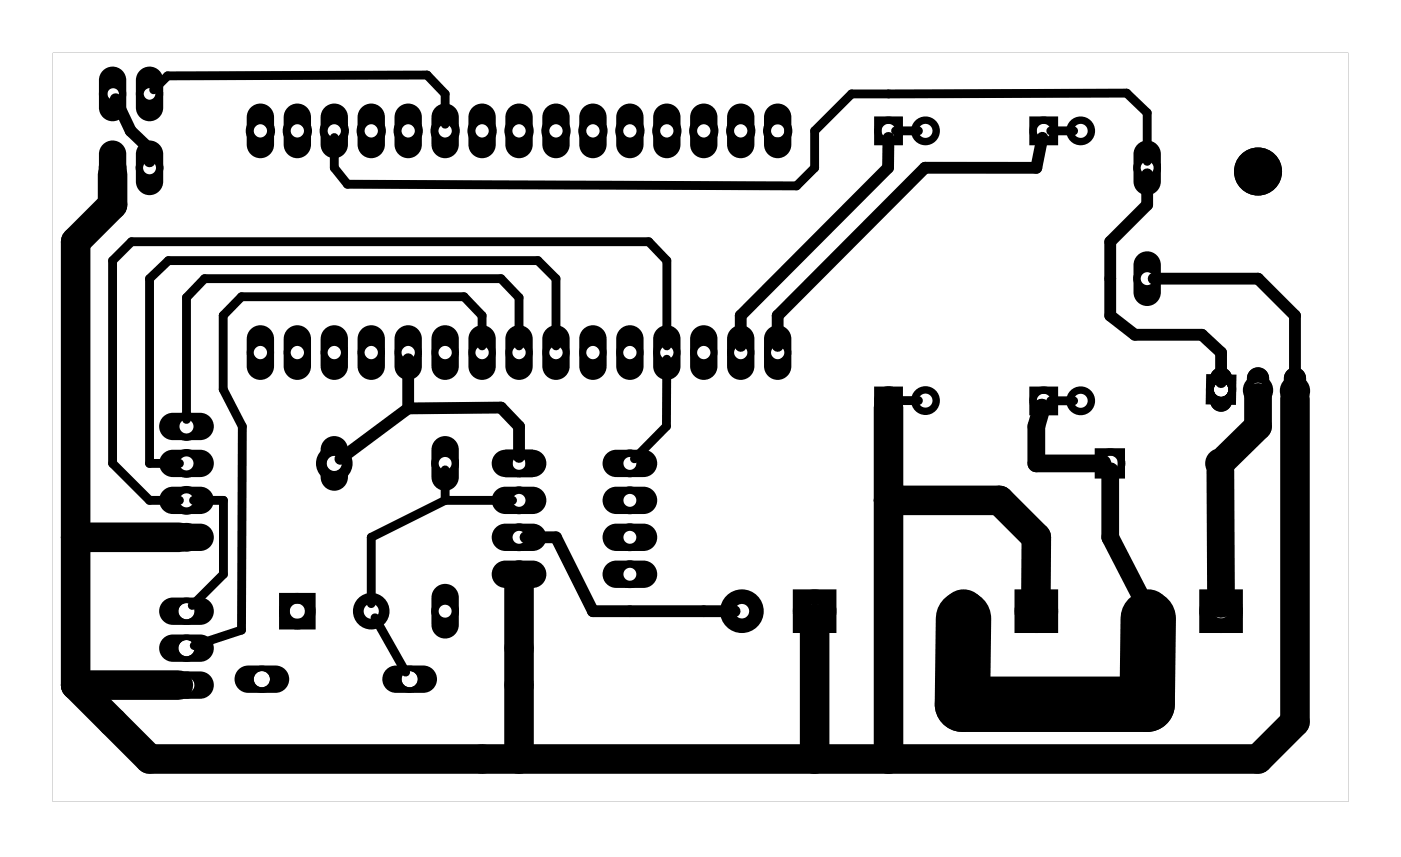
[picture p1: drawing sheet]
<svg xmlns="http://www.w3.org/2000/svg" width="96mm" height="59mm" viewBox="0 0 96 59" stroke-linecap="round" stroke-linejoin="round" font-family="sans-serif">
<g fill="#000">
<path d="M3.6 3.6h89.1v51.5h-89.1zM3.6 3.6v51.5h89.1v-51.5z"/>
<path d="M7.1 4.9l-.2 .3-.1 .3v1.9a.94 .94 0 0 0 .9 .9 .94 .94 0 0 0 1-.9v-1.9a.94 .94 0 0 0-.6-.9 .94 .94 0 0 0-1 .3zM7.2 6.5a.56 .56 0 0 1 1.1 0 .56 .56 0 0 1-1.1 0z"/>
<path d="M7.1 9.9l-.2 .3-.1 .4v1.9a.94 .94 0 0 0 .9 .9 .94 .94 0 0 0 1-.9v-1.9a.94 .94 0 0 0-.6-.9 .94 .94 0 0 0-1 .2zM7.2 11.5a.56 .56 0 0 1 1.1 0 .56 .56 0 0 1-1.1 0z"/>
<path d="M9.6 4.9l-.2 .3-.1 .3v1.9a.94 .94 0 0 0 1 .9 .94 .94 0 0 0 .9-.9v-1.9a.94 .94 0 0 0-.6-.9 .94 .94 0 0 0-1 .3zM9.7 6.5a.56 .56 0 0 1 1.1 0 .56 .56 0 0 1-1.1 0z"/>
<path d="M9.6 9.9l-.2 .3-.1 .4v1.9a.94 .94 0 0 0 1 .9 .94 .94 0 0 0 .9-.9v-1.9a.94 .94 0 0 0-.6-.9 .94 .94 0 0 0-1 .2zM9.7 11.5a.56 .56 0 0 1 1.1 0 .56 .56 0 0 1-1.1 0z"/>
<path d="M17.2 7.4l-.2 .3v.4v1.8a.94 .94 0 0 0 .9 1 .94 .94 0 0 0 .9-1v-1.8a.94 .94 0 0 0-.5-.9 .94 .94 0 0 0-1.1 .2zM17.3 9a.6 .6 0 0 1 1.2 0 .6 .6 0 0 1-1.2 0z"/>
<path d="M19.8 7.4l-.2 .3-.1 .4v1.8a.94 .94 0 0 0 .9 1 .94 .94 0 0 0 1-1v-1.8a.94 .94 0 0 0-.6-.9 .94 .94 0 0 0-1 .2zM19.9 9a.56 .56 0 0 1 1.1 0 .56 .56 0 0 1-1.1 0z"/>
<path d="M22.3 7.4l-.2 .3-.1 .4v1.8a.94 .94 0 0 0 1 1 .94 .94 0 0 0 .9-1v-1.8a.94 .94 0 0 0-.6-.9 .94 .94 0 0 0-1 .2zM22.4 9a.56 .56 0 0 1 1.1 0 .56 .56 0 0 1-1.1 0z"/>
<path d="M24.9 7.4l-.2 .3-.1 .4v1.8a.94 .94 0 0 0 .9 1 .94 .94 0 0 0 1-1v-1.8a.94 .94 0 0 0-.6-.9 .94 .94 0 0 0-1 .2zM25 9a.56 .56 0 0 1 1.1 0 .56 .56 0 0 1-1.1 0z"/>
<path d="M27.4 7.4l-.2 .3-.1 .4v1.8a.94 .94 0 0 0 1 1 .94 .94 0 0 0 .9-1v-1.8a.94 .94 0 0 0-.6-.9 .94 .94 0 0 0-1 .2zM27.5 9a.56 .56 0 0 1 1.1 0 .56 .56 0 0 1-1.1 0z"/>
<path d="M29.9 7.4l-.2 .3v.4v1.8a.94 .94 0 0 0 .9 1 .94 .94 0 0 0 .9-1v-1.8a.94 .94 0 0 0-.5-.9 .94 .94 0 0 0-1.1 .2zM30 9a.6 .6 0 0 1 1.2 0 .6 .6 0 0 1-1.2 0z"/>
<path d="M32.5 7.4l-.2 .3-.1 .4v1.8a.94 .94 0 0 0 .9 1 .94 .94 0 0 0 1-1v-1.8a.94 .94 0 0 0-.6-.9 .94 .94 0 0 0-1 .2zM32.6 9a.56 .56 0 0 1 1.1 0 .56 .56 0 0 1-1.1 0z"/>
<path d="M35 7.4l-.2 .3-.1 .4v1.8a.94 .94 0 0 0 1 1 .94 .94 0 0 0 .9-1v-1.8a.94 .94 0 0 0-.6-.9 .94 .94 0 0 0-1 .2zM35.1 9a.56 .56 0 0 1 1.1 0 .56 .56 0 0 1-1.1 0z"/>
<path d="M37.6 7.4l-.2 .3-.1 .4v1.8a.94 .94 0 0 0 .9 1 .94 .94 0 0 0 1-1v-1.8a.94 .94 0 0 0-.6-.9 .94 .94 0 0 0-1 .2zM37.7 9a.56 .56 0 0 1 1.1 0 .56 .56 0 0 1-1.1 0z"/>
<path d="M40.1 7.4l-.2 .3-.1 .4v1.8a.94 .94 0 0 0 1 1 .94 .94 0 0 0 .9-1v-1.8a.94 .94 0 0 0-.6-.9 .94 .94 0 0 0-1 .2zM40.2 9a.56 .56 0 0 1 1.1 0 .56 .56 0 0 1-1.1 0z"/>
<path d="M42.6 7.4l-.2 .3v.4v1.8a.94 .94 0 0 0 .9 1 .94 .94 0 0 0 .9-1v-1.8a.94 .94 0 0 0-.5-.9 .94 .94 0 0 0-1.1 .2zM42.7 9a.6 .6 0 0 1 1.2 0 .6 .6 0 0 1-1.2 0z"/>
<path d="M45.2 7.4l-.2 .3-.1 .4v1.8a.94 .94 0 0 0 .9 1 .94 .94 0 0 0 1-1v-1.8a.94 .94 0 0 0-.6-.9 .94 .94 0 0 0-1 .2zM45.3 9a.56 .56 0 0 1 1.1 0 .56 .56 0 0 1-1.1 0z"/>
<path d="M47.7 7.4l-.2 .3-.1 .4v1.8a.94 .94 0 0 0 1 1 .94 .94 0 0 0 .9-1v-1.8a.94 .94 0 0 0-.6-.9 .94 .94 0 0 0-1 .2zM47.8 9a.56 .56 0 0 1 1.1 0 .56 .56 0 0 1-1.1 0z"/>
<path d="M50.3 7.4l-.2 .3-.1 .4v1.8a.94 .94 0 0 0 .9 1 .94 .94 0 0 0 1-1v-1.8a.94 .94 0 0 0-.6-.9 .94 .94 0 0 0-1 .2zM50.4 9a.56 .56 0 0 1 1.1 0 .56 .56 0 0 1-1.1 0z"/>
<path d="M52.8 7.4l-.2 .3-.1 .4v1.8a.94 .94 0 0 0 1 1 .94 .94 0 0 0 .9-1v-1.8a.94 .94 0 0 0-.6-.9 .94 .94 0 0 0-1 .2zM52.9 9a.56 .56 0 0 1 1.1 0 .56 .56 0 0 1-1.1 0z"/>
<path d="M78.2 17.6l-.2 .3-.1 .3v1.9a.94 .94 0 0 0 1 .9 .94 .94 0 0 0 .9-.9v-1.9a.94 .94 0 0 0-.6-.9 .94 .94 0 0 0-1 .3zM78.3 19.2a.56 .56 0 0 1 1.1 0 .56 .56 0 0 1-1.1 0z"/>
<path d="M78.2 9.9l-.2 .3-.1 .4v1.9a.94 .94 0 0 0 1 .9 .94 .94 0 0 0 .9-.9v-1.9a.94 .94 0 0 0-.6-.9 .94 .94 0 0 0-1 .2zM78.3 11.5a.56 .56 0 0 1 1.1 0 .56 .56 0 0 1-1.1 0z"/>
<path d="M11.2 28.7a.94 .94 0 0 0-.2 1 .94 .94 0 0 0 .9 .6h1.9a.94 .94 0 0 0 .9-1 .94 .94 0 0 0-.9-.9h-1.9l-.4 .1zM12.3 29.3a.56 .56 0 0 1 1.1 0 .56 .56 0 0 1-1.1 0z"/>
<path d="M11.2 31.2a.94 .94 0 0 0-.2 1 .94 .94 0 0 0 .9 .6h1.9a.94 .94 0 0 0 .9-.9 .94 .94 0 0 0-.9-1h-1.9l-.4 .1zM12.3 31.9a.56 .56 0 0 1 1.1 0 .56 .56 0 0 1-1.1 0z"/>
<path d="M11.2 33.7a.94 .94 0 0 0-.2 1.1 .94 .94 0 0 0 .9 .5h1.9a.94 .94 0 0 0 .9-.9 .94 .94 0 0 0-.9-.9h-1.9h-.4zM12.3 34.4a.56 .56 0 0 1 1.1 0 .56 .56 0 0 1-1.1 0z"/>
<path d="M11.2 36.3a.94 .94 0 0 0-.2 1 .94 .94 0 0 0 .9 .6h1.9a.94 .94 0 0 0 .9-1 .94 .94 0 0 0-.9-.9h-1.9l-.4 .1zM12.3 36.9a.56 .56 0 0 1 1.1 0 .56 .56 0 0 1-1.1 0z"/>
<path d="M17.2 22.6l-.2 .3v.4v1.9a.94 .94 0 0 0 .9 .9 .94 .94 0 0 0 .9-.9v-1.9a.94 .94 0 0 0-.5-.9 .94 .94 0 0 0-1.1 .2zM17.3 24.2a.6 .6 0 0 1 1.2 0 .6 .6 0 0 1-1.2 0z"/>
<path d="M19.8 22.6l-.2 .3-.1 .4v1.9a.94 .94 0 0 0 .9 .9 .94 .94 0 0 0 1-.9v-1.9a.94 .94 0 0 0-.6-.9 .94 .94 0 0 0-1 .2zM19.9 24.2a.56 .56 0 0 1 1.1 0 .56 .56 0 0 1-1.1 0z"/>
<path d="M22.3 30.3l-.2 .3-.1 .3v1.9a.94 .94 0 0 0 1 .9 .94 .94 0 0 0 .9-.9v-1.9a.94 .94 0 0 0-.6-.9 .94 .94 0 0 0-1 .3zM22.4 31.9a.56 .56 0 0 1 1.1 0 .56 .56 0 0 1-1.1 0z"/>
<path d="M22.3 22.6l-.2 .3-.1 .4v1.9a.94 .94 0 0 0 1 .9 .94 .94 0 0 0 .9-.9v-1.9a.94 .94 0 0 0-.6-.9 .94 .94 0 0 0-1 .2zM22.4 24.2a.56 .56 0 0 1 1.1 0 .56 .56 0 0 1-1.1 0z"/>
<path d="M24.9 22.6l-.2 .3-.1 .4v1.9a.94 .94 0 0 0 .9 .9 .94 .94 0 0 0 1-.9v-1.9a.94 .94 0 0 0-.6-.9 .94 .94 0 0 0-1 .2zM25 24.2a.56 .56 0 0 1 1.1 0 .56 .56 0 0 1-1.1 0z"/>
<path d="M27.4 22.6l-.2 .3-.1 .4v1.9a.94 .94 0 0 0 1 .9 .94 .94 0 0 0 .9-.9v-1.9a.94 .94 0 0 0-.6-.9 .94 .94 0 0 0-1 .2zM27.5 24.2a.56 .56 0 0 1 1.1 0 .56 .56 0 0 1-1.1 0z"/>
<path d="M29.9 30.3l-.2 .3v.3v1.9a.94 .94 0 0 0 .9 .9 .94 .94 0 0 0 .9-.9v-1.9a.94 .94 0 0 0-.5-.9 .94 .94 0 0 0-1.1 .3zM30 31.9a.6 .6 0 0 1 1.2 0 .6 .6 0 0 1-1.2 0z"/>
<path d="M29.9 22.6l-.2 .3v.4v1.9a.94 .94 0 0 0 .9 .9 .94 .94 0 0 0 .9-.9v-1.9a.94 .94 0 0 0-.5-.9 .94 .94 0 0 0-1.1 .2zM30 24.2a.6 .6 0 0 1 1.2 0 .6 .6 0 0 1-1.2 0z"/>
<path d="M32.5 22.6l-.2 .3-.1 .4v1.9a.94 .94 0 0 0 .9 .9 .94 .94 0 0 0 1-.9v-1.9a.94 .94 0 0 0-.6-.9 .94 .94 0 0 0-1 .2zM32.6 24.2a.56 .56 0 0 1 1.1 0 .56 .56 0 0 1-1.1 0z"/>
<path d="M34.1 31.2a.94 .94 0 0 0-.2 1 .94 .94 0 0 0 .8 .6h1.9a.94 .94 0 0 0 1-.9 .94 .94 0 0 0-1-1h-1.9l-.3 .1zM35.1 31.9a.56 .56 0 0 1 1.1 0 .56 .56 0 0 1-1.1 0z"/>
<path d="M34.1 33.7a.94 .94 0 0 0-.2 1.1 .94 .94 0 0 0 .8 .5h1.9a.94 .94 0 0 0 1-.9 .94 .94 0 0 0-1-.9h-1.9h-.3zM35.1 34.4a.56 .56 0 0 1 1.1 0 .56 .56 0 0 1-1.1 0z"/>
<path d="M34.1 36.3a.94 .94 0 0 0-.2 1 .94 .94 0 0 0 .8 .6h1.9a.94 .94 0 0 0 1-1 .94 .94 0 0 0-1-.9h-1.9l-.3 .1zM35.1 36.9a.56 .56 0 0 1 1.1 0 .56 .56 0 0 1-1.1 0z"/>
<path d="M34.1 38.8a.94 .94 0 0 0-.2 1 .94 .94 0 0 0 .8 .6h1.9a.94 .94 0 0 0 1-.9 .94 .94 0 0 0-1-1h-1.9l-.3 .1zM35.1 39.5a.56 .56 0 0 1 1.1 0 .56 .56 0 0 1-1.1 0z"/>
<path d="M35 22.6l-.2 .3-.1 .4v1.9a.94 .94 0 0 0 1 .9 .94 .94 0 0 0 .9-.9v-1.9a.94 .94 0 0 0-.6-.9 .94 .94 0 0 0-1 .2zM35.1 24.2a.56 .56 0 0 1 1.1 0 .56 .56 0 0 1-1.1 0z"/>
<path d="M37.6 22.6l-.2 .3-.1 .4v1.9a.94 .94 0 0 0 .9 .9 .94 .94 0 0 0 1-.9v-1.9a.94 .94 0 0 0-.6-.9 .94 .94 0 0 0-1 .2zM37.7 24.2a.56 .56 0 0 1 1.1 0 .56 .56 0 0 1-1.1 0z"/>
<path d="M40.1 22.6l-.2 .3-.1 .4v1.9a.94 .94 0 0 0 1 .9 .94 .94 0 0 0 .9-.9v-1.9a.94 .94 0 0 0-.6-.9 .94 .94 0 0 0-1 .2zM40.2 24.2a.56 .56 0 0 1 1.1 0 .56 .56 0 0 1-1.1 0z"/>
<path d="M41.7 31.2a.94 .94 0 0 0-.2 1 .94 .94 0 0 0 .9 .6h1.8a.94 .94 0 0 0 1-.9 .94 .94 0 0 0-1-1h-1.8l-.4 .1zM42.7 31.9a.6 .6 0 0 1 1.2 0 .6 .6 0 0 1-1.2 0z"/>
<path d="M41.7 33.7a.94 .94 0 0 0-.2 1.1 .94 .94 0 0 0 .9 .5h1.8a.94 .94 0 0 0 1-.9 .94 .94 0 0 0-1-.9h-1.8h-.4zM42.7 34.4a.6 .6 0 0 1 1.2 0 .6 .6 0 0 1-1.2 0z"/>
<path d="M41.7 36.3a.94 .94 0 0 0-.2 1 .94 .94 0 0 0 .9 .6h1.8a.94 .94 0 0 0 1-1 .94 .94 0 0 0-1-.9h-1.8l-.4 .1zM42.7 36.9a.6 .6 0 0 1 1.2 0 .6 .6 0 0 1-1.2 0z"/>
<path d="M41.7 38.8a.94 .94 0 0 0-.2 1 .94 .94 0 0 0 .9 .6h1.8a.94 .94 0 0 0 1-.9 .94 .94 0 0 0-1-1h-1.8l-.4 .1zM42.7 39.5a.6 .6 0 0 1 1.2 0 .6 .6 0 0 1-1.2 0z"/>
<path d="M42.6 22.6l-.2 .3v.4v1.9a.94 .94 0 0 0 .9 .9 .94 .94 0 0 0 .9-.9v-1.9a.94 .94 0 0 0-.5-.9 .94 .94 0 0 0-1.1 .2zM42.7 24.2a.6 .6 0 0 1 1.2 0 .6 .6 0 0 1-1.2 0z"/>
<path d="M45.2 22.6l-.2 .3-.1 .4v1.9a.94 .94 0 0 0 .9 .9 .94 .94 0 0 0 1-.9v-1.9a.94 .94 0 0 0-.6-.9 .94 .94 0 0 0-1 .2zM45.3 24.2a.56 .56 0 0 1 1.1 0 .56 .56 0 0 1-1.1 0z"/>
<path d="M47.7 22.6l-.2 .3-.1 .4v1.9a.94 .94 0 0 0 1 .9 .94 .94 0 0 0 .9-.9v-1.9a.94 .94 0 0 0-.6-.9 .94 .94 0 0 0-1 .2zM47.8 24.2a.56 .56 0 0 1 1.1 0 .56 .56 0 0 1-1.1 0z"/>
<path d="M50.3 22.6l-.2 .3-.1 .4v1.9a.94 .94 0 0 0 .9 .9 .94 .94 0 0 0 1-.9v-1.9a.94 .94 0 0 0-.6-.9 .94 .94 0 0 0-1 .2zM50.4 24.2a.56 .56 0 0 1 1.1 0 .56 .56 0 0 1-1.1 0z"/>
<path d="M52.8 22.6l-.2 .3-.1 .4v1.9a.94 .94 0 0 0 1 .9 .94 .94 0 0 0 .9-.9v-1.9a.94 .94 0 0 0-.6-.9 .94 .94 0 0 0-1 .2zM52.9 24.2a.56 .56 0 0 1 1.1 0 .56 .56 0 0 1-1.1 0z"/>
<path d="M83.4 25.5a.76 .76 0 0 1 .8-.2 .76 .76 0 0 1 .5 .7v1.5a.76 .76 0 0 1-.8 .8 .76 .76 0 0 1-.7-.8v-1.5zM83.4 26.8a.51 .51 0 0 0 1 0 .51 .51 0 0 0-1 0z"/>
<path d="M83.4 25.5a.76 .76 0 0 1 .8-.2 .76 .76 0 0 1 .5 .7v1.5a.76 .76 0 0 1-.8 .8 .76 .76 0 0 1-.7-.8v-1.5zM83.4 26.8a.51 .51 0 0 0 1 0 .51 .51 0 0 0-1 0z"/>
<path d="M85.9 25.5a.76 .76 0 0 1 .9-.2 .76 .76 0 0 1 .4 .7v1.5a.76 .76 0 0 1-.7 .8 .76 .76 0 0 1-.8-.8v-1.5zM86 26.8a.51 .51 0 0 0 1 0 .51 .51 0 0 0-1 0z"/>
<path d="M85.9 25.5a.76 .76 0 0 1 .9-.2 .76 .76 0 0 1 .4 .7v1.5a.76 .76 0 0 1-.7 .8 .76 .76 0 0 1-.8-.8v-1.5zM86 26.8a.51 .51 0 0 0 1 0 .51 .51 0 0 0-1 0z"/>
<path d="M88.5 25.5a.76 .76 0 0 1 .8-.2 .76 .76 0 0 1 .5 .7v1.5a.76 .76 0 0 1-.8 .8 .76 .76 0 0 1-.7-.8v-1.5zM88.5 26.8a.51 .51 0 0 0 1 0 .51 .51 0 0 0-1 0z"/>
<path d="M88.5 25.5a.76 .76 0 0 1 .8-.2 .76 .76 0 0 1 .5 .7v1.5a.76 .76 0 0 1-.8 .8 .76 .76 0 0 1-.7-.8v-1.5zM88.5 26.8a.51 .51 0 0 0 1 0 .51 .51 0 0 0-1 0z"/>
<path d="M11.2 46.4a.94 .94 0 0 0-.2 1.1 .94 .94 0 0 0 .9 .5h1.9a.94 .94 0 0 0 .9-.9 .94 .94 0 0 0-.9-.9h-1.9h-.4zM12.3 47.1a.56 .56 0 0 1 1.1 0 .56 .56 0 0 1-1.1 0z"/>
<path d="M11.2 43.9a.94 .94 0 0 0-.2 1 .94 .94 0 0 0 .9 .6h1.9a.94 .94 0 0 0 .9-.9 .94 .94 0 0 0-.9-1h-1.9l-.4 .1zM12.3 44.6a.56 .56 0 0 1 1.1 0 .56 .56 0 0 1-1.1 0z"/>
<path d="M11.2 41.4a.94 .94 0 0 0-.2 1 .94 .94 0 0 0 .9 .6h1.9a.94 .94 0 0 0 .9-1 .94 .94 0 0 0-.9-.9h-1.9l-.4 .1zM12.3 42a.56 .56 0 0 1 1.1 0 .56 .56 0 0 1-1.1 0z"/>
<path d="M16.4 46a.94 .94 0 0 0-.2 1.1 .94 .94 0 0 0 .9 .5h1.8a.94 .94 0 0 0 1-.9 .94 .94 0 0 0-1-.9h-1.8h-.4zM17.4 46.7a.6 .6 0 0 1 1.2 0 .6 .6 0 0 1-1.2 0z"/>
<path d="M26.6 46a.94 .94 0 0 0-.2 1.1 .94 .94 0 0 0 .8 .5h1.9a.94 .94 0 0 0 .9-.9 .94 .94 0 0 0-.9-.9h-1.9h-.3zM27.6 46.7a.56 .56 0 0 1 1.1 0 .56 .56 0 0 1-1.1 0z"/>
<path d="M29.9 40.4l-.2 .3v.4v1.9a.94 .94 0 0 0 .9 .9 .94 .94 0 0 0 .9-.9v-1.9a.94 .94 0 0 0-.5-.9 .94 .94 0 0 0-1.1 .2zM30 42a.6 .6 0 0 1 1.2 0 .6 .6 0 0 1-1.2 0z"/>
</g>
<g fill="none" stroke="#000" stroke-width=".25">
<circle cx="83.9" cy="26.8" r=".64"/>
<circle cx="86.5" cy="26.8" r=".64"/>
<circle cx="89" cy="26.8" r=".64"/>
</g>
<circle cx="86.5" cy="11.8" r="1.65" fill="#000"/>
<g fill="none" stroke="#000" stroke-width=".4">
<path d="M7.2 5.9h1.2v1.2h-1.2z"/>
<circle cx="7.8" cy="6.5" r=".6"/>
<circle cx="10.3" cy="6.5" r=".6"/>
</g>
<g fill="none" stroke="#000" stroke-width=".51">
<path d="M60.3 8.3h1.5v1.4h-1.5zM71 8.3h1.5v1.4h-1.5zM35 31.2h1.4v1.4h-1.4zM60.3 26.8h1.5v1.5h-1.5zM71 26.8h1.5v1.5h-1.5zM75.5 31.1h1.6v1.5h-1.6zM83.2 26h1.5v1.6h-1.6z"/>
<circle cx="7.7" cy="11.5" r=".7"/>
<circle cx="10.3" cy="11.5" r=".7"/>
<circle cx="17.9" cy="9" r=".75"/>
<circle cx="20.4" cy="9" r=".75"/>
<circle cx="23" cy="9" r=".75"/>
<circle cx="25.5" cy="9" r=".75"/>
<circle cx="28.1" cy="9" r=".75"/>
<circle cx="30.6" cy="9" r=".75"/>
<circle cx="33.1" cy="9" r=".75"/>
<circle cx="35.7" cy="9" r=".75"/>
<circle cx="38.2" cy="9" r=".75"/>
<circle cx="40.8" cy="9" r=".75"/>
<circle cx="43.3" cy="9" r=".75"/>
<circle cx="45.8" cy="9" r=".75"/>
<circle cx="48.4" cy="9" r=".75"/>
<circle cx="50.9" cy="9" r=".75"/>
<circle cx="53.5" cy="9" r=".75"/>
<circle cx="61.1" cy="9" r=".74"/>
<circle cx="63.6" cy="9" r=".74"/>
<circle cx="71.7" cy="9" r=".74"/>
<circle cx="74.3" cy="9" r=".74"/>
<circle cx="78.9" cy="11.5" r=".7"/>
<circle cx="78.9" cy="19.2" r=".7"/>
<circle cx="12.8" cy="31.9" r=".74"/>
<circle cx="12.8" cy="29.3" r=".74"/>
<circle cx="12.8" cy="36.9" r=".74"/>
<circle cx="12.8" cy="34.4" r=".74"/>
<circle cx="30.6" cy="31.9" r=".7"/>
<circle cx="35.7" cy="34.4" r=".7"/>
<circle cx="35.7" cy="36.9" r=".7"/>
<circle cx="35.7" cy="39.5" r=".7"/>
<circle cx="35.7" cy="31.9" r=".7"/>
<circle cx="43.3" cy="36.9" r=".7"/>
<circle cx="43.3" cy="34.4" r=".7"/>
<circle cx="43.3" cy="39.5" r=".7"/>
<circle cx="43.3" cy="31.9" r=".7"/>
<circle cx="61.1" cy="27.5" r=".74"/>
<circle cx="63.6" cy="27.5" r=".74"/>
<circle cx="71.7" cy="27.6" r=".74"/>
<circle cx="74.3" cy="27.6" r=".74"/>
<circle cx="76.3" cy="31.9" r=".79"/>
<circle cx="83.9" cy="31.9" r=".79"/>
<circle cx="83.9" cy="26.8" r=".79"/>
<circle cx="86.5" cy="26.8" r=".79"/>
<circle cx="89" cy="26.9" r=".79"/>
<circle cx="30.6" cy="42" r=".7"/>
</g>
<g fill="none" stroke="#000" stroke-width=".38">
<circle cx="7.7" cy="11.5" r=".75"/>
<circle cx="7.7" cy="6.5" r=".75"/>
<circle cx="10.3" cy="11.5" r=".75"/>
<circle cx="10.3" cy="6.5" r=".75"/>
<circle cx="78.9" cy="19.2" r=".75"/>
<circle cx="78.9" cy="11.5" r=".75"/>
<circle cx="12.8" cy="34.4" r=".75"/>
<circle cx="12.8" cy="36.9" r=".75"/>
<circle cx="12.8" cy="31.9" r=".75"/>
<circle cx="12.8" cy="29.3" r=".75"/>
<circle cx="17.9" cy="24.2" r=".75"/>
<circle cx="20.4" cy="24.2" r=".75"/>
<circle cx="23" cy="24.2" r=".75"/>
<circle cx="23" cy="31.9" r=".75"/>
<circle cx="25.5" cy="24.2" r=".75"/>
<circle cx="28.1" cy="24.2" r=".75"/>
<circle cx="30.6" cy="24.2" r=".75"/>
<circle cx="30.6" cy="31.9" r=".75"/>
<circle cx="33.1" cy="24.2" r=".75"/>
<circle cx="35.7" cy="24.2" r=".75"/>
<circle cx="35.7" cy="36.9" r=".75"/>
<circle cx="35.7" cy="39.5" r=".75"/>
<circle cx="35.7" cy="34.4" r=".75"/>
<circle cx="35.7" cy="31.9" r=".75"/>
<circle cx="38.2" cy="24.2" r=".75"/>
<circle cx="40.8" cy="24.2" r=".75"/>
<circle cx="43.3" cy="24.2" r=".75"/>
<circle cx="43.3" cy="39.5" r=".75"/>
<circle cx="43.3" cy="36.9" r=".75"/>
<circle cx="43.3" cy="34.4" r=".75"/>
<circle cx="43.3" cy="31.9" r=".75"/>
<circle cx="45.8" cy="24.2" r=".75"/>
<circle cx="48.4" cy="24.2" r=".75"/>
<circle cx="50.9" cy="24.2" r=".75"/>
<circle cx="53.5" cy="24.2" r=".75"/>
<circle cx="12.8" cy="47.1" r=".75"/>
<circle cx="12.8" cy="44.6" r=".75"/>
<circle cx="12.8" cy="42" r=".75"/>
<circle cx="18" cy="46.7" r=".75"/>
<circle cx="28.2" cy="46.7" r=".75"/>
<circle cx="30.6" cy="42" r=".75"/>
</g>
<g fill="none" stroke="#000" stroke-width=".74" stroke-linecap="butt">
<path d="M19.6 41.1h1.7v1.8h-1.7z"/>
<circle cx="23" cy="31.9" r=".89"/>
<circle cx="20.4" cy="42" r=".89"/>
<circle cx="25.5" cy="42" r=".89"/>
</g>
<g fill="none" stroke="#000" stroke-width="1" stroke-linecap="butt">
<path d="M55 41h2v2h-2zM70.2 41h2v2h-2zM82.9 41h2v2h-2z"/>
<circle cx="51" cy="42" r="1"/>
<circle cx="56" cy="42" r="1"/>
<circle cx="66.2" cy="42" r="1"/>
<circle cx="71.2" cy="42" r="1"/>
<circle cx="78.9" cy="42" r="1"/>
<circle cx="83.9" cy="42" r="1"/>
</g>
<g fill="none" stroke="#000" stroke-width=".43">
<path d="M52.8 8.3h1.3v1.4h-1.3z"/>
<circle cx="17.9" cy="9" r=".67"/>
<circle cx="20.4" cy="9" r=".67"/>
<circle cx="23" cy="9" r=".67"/>
<circle cx="25.5" cy="9" r=".67"/>
<circle cx="28.1" cy="9" r=".67"/>
<circle cx="30.6" cy="9" r=".67"/>
<circle cx="33.1" cy="9" r=".67"/>
<circle cx="35.7" cy="9" r=".67"/>
<circle cx="38.2" cy="9" r=".67"/>
<circle cx="40.8" cy="9" r=".67"/>
<circle cx="43.3" cy="9" r=".67"/>
<circle cx="45.8" cy="9" r=".67"/>
<circle cx="48.4" cy="9" r=".67"/>
<circle cx="50.9" cy="9" r=".67"/>
<circle cx="53.5" cy="9" r=".67"/>
<circle cx="17.9" cy="24.2" r=".67"/>
<circle cx="20.4" cy="24.2" r=".67"/>
<circle cx="23" cy="24.2" r=".67"/>
<circle cx="25.5" cy="24.2" r=".67"/>
<circle cx="28.1" cy="24.2" r=".67"/>
<circle cx="30.6" cy="24.2" r=".67"/>
<circle cx="33.1" cy="24.2" r=".67"/>
<circle cx="35.7" cy="24.2" r=".67"/>
<circle cx="38.2" cy="24.2" r=".67"/>
<circle cx="40.8" cy="24.2" r=".67"/>
<circle cx="43.3" cy="24.2" r=".67"/>
<circle cx="45.8" cy="24.2" r=".67"/>
<circle cx="48.4" cy="24.2" r=".67"/>
<circle cx="50.9" cy="24.2" r=".67"/>
<circle cx="53.5" cy="24.2" r=".67"/>
</g>
<g fill="none" stroke="#000" stroke-width=".61">
<path d="M10.6 6.2l.9-1h17.9l1.2 1.3v2M23 9.5v2l.9 1.2 30.9 .1 1.2-1.3v-2.5l2.5-2.5 18.9-.1 1.5 1.4v3.3M61.6 9h1.5M72.2 9h1.6M13.3 34.4h2.1v5.1l-2.2 2.1M30.6 34.4h4.6M30.6 34.4l-5.1 2.5v4.6M30.6 32.3v2.1M33.1 23.8v-2.1l-1.2-1.3h-15.3l-1.3 1.3v5.1l1.4 2.5-.1 14-3.2 1.1M35.7 23.8v-3.3l-1.3-1.3h-20.3l-1.3 1.3v8.3M38.2 23.8v-4.6l-1.2-1.3h-25.4l-1.3 1.3v12.7h2M45.8 24.7v4.6l-2.2 2.2"/>
<path d="M45.8 23.8v-5.9l-1.2-1.3h-35.6l-1.3 1.3v14l2.6 2.5h2M61.6 27.5h1.5M72.2 27.6h1.6M25.8 42.5l2.1 3.7"/>
</g>
<path d="M71.6 28l-.4 1.3v2.6h4.6M76.3 32.4v4.5l2.4 4.7" fill="none" stroke="#000" stroke-width="1.2"/>
<path d="M8 6.8l1 2.2 1.3 1.2v.9M61.1 9.5l-.1 2-10.1 10.2v2.1M71.7 9.5l-.5 2h-7.6l-10.1 10.2v2.1M78.9 12v2.1l-2.6 2.5v5.1l1.7 1.3h4.6l1.3 1.2v2.1M79.3 19.2h7.2l2.5 2.5v4.6M28.1 24.7v3.4M28.1 28.1l6.3-.1 1.3 1.3v2.1M28.1 28.1l-4.7 3.4M36.1 36.9h2.1l2.6 5.1h9.7" fill="none" stroke="#000" stroke-width=".81"/>
<path d="M7.7 12v2.1l-2.5 2.5v30.5M5.2 36.9h7.1M35.7 39.9v12.3M61.1 28v24.2M61.1 34.4h7.6l2.5 2.5v5.1l-.4-.2M89 27.4v22.2l-2.5 2.6h-76.2l-5.1-5.1M5.2 47.1h7.1M56 42.5v9.7" fill="none" stroke="#000" stroke-width="2"/>
<path d="M83.9 32.4v9.1M86.5 27.3v2l-2.2 2.2" fill="none" stroke="#000" stroke-width="1.9"/>
<path d="M66.2 42.5v5.9h12.7v-5.9" fill="none" stroke="#000" stroke-width="3.8"/>
</svg>
